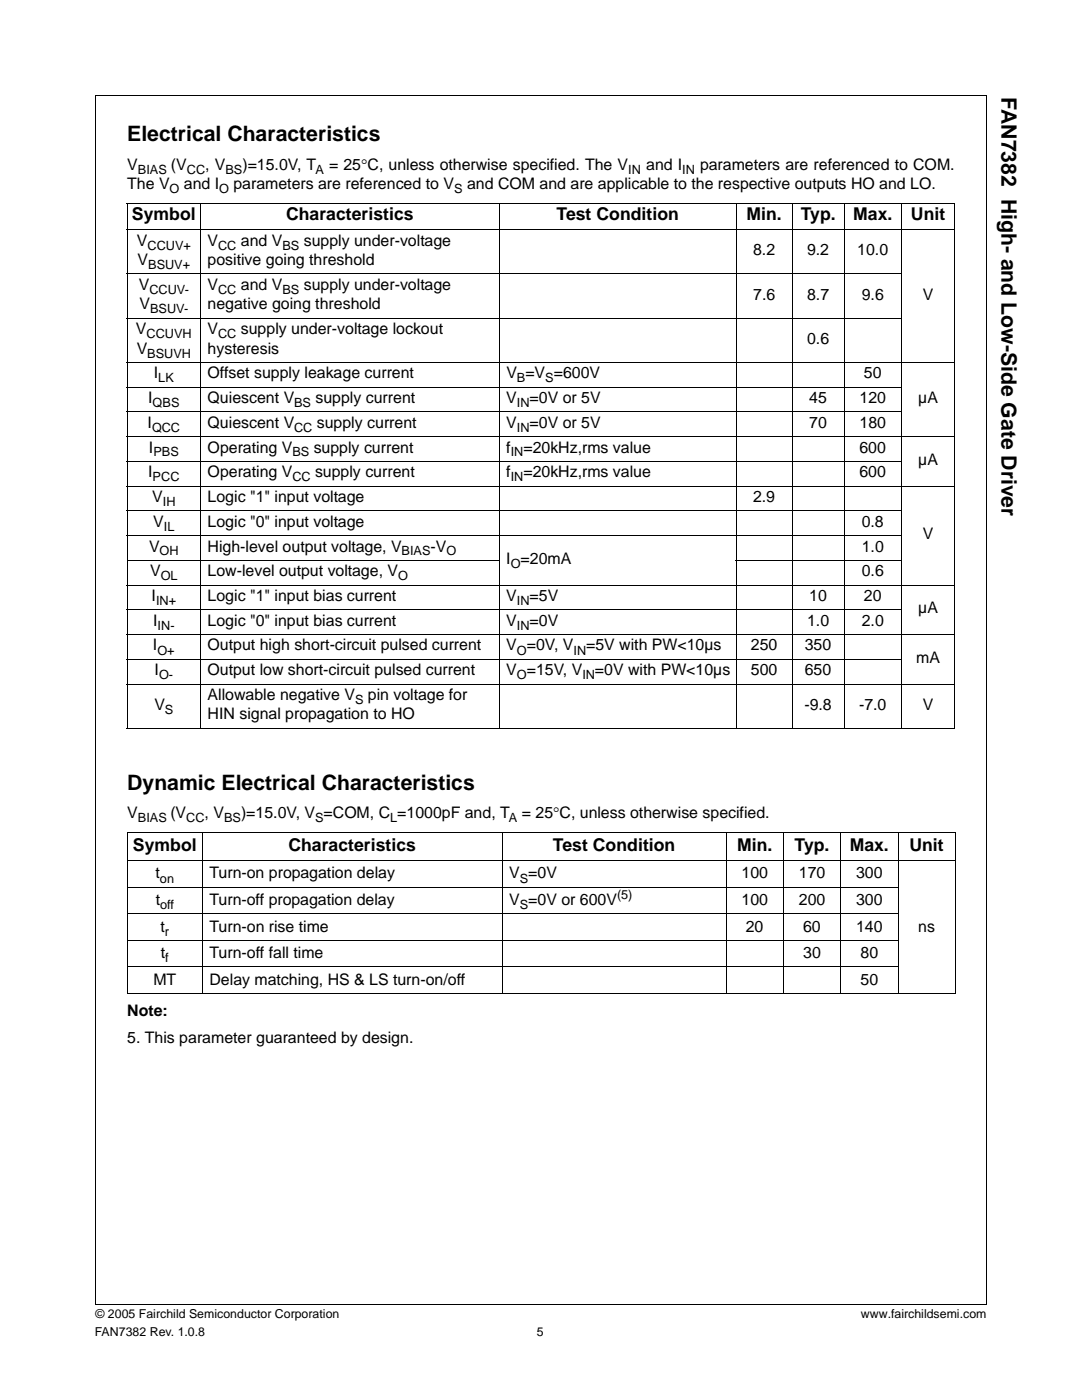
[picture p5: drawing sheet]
<svg xmlns="http://www.w3.org/2000/svg" width="216mm" height="279mm" viewBox="0 0 216 279" stroke-linecap="round" stroke-linejoin="round" font-family="sans-serif">
<defs><g id="words">
<g font-size="4.2">
<text x="199.9" y="19.4" transform="rotate(90 199.9 19.4)">FAN7382 High- and Low-Side Gate Driver</text>
<text x="25.4" y="28.2">Electrical Characteristics</text>
<text x="25.4" y="157.7">Dynamic Electrical Characteristics</text>
</g>
<g font-size="3.5">
<text x="26.3" y="44">Symbol</text>
<text x="57.1" y="44">Characteristics</text>
<text x="111" y="44">Test Condition</text>
<text x="148.9" y="44">Min.</text>
<text x="159.8" y="44">Typ.</text>
<text x="170.3" y="44">Max.</text>
<text x="181.8" y="44">Unit</text>
<text x="26.5" y="169.9">Symbol</text>
<text x="57.5" y="169.9">Characteristics</text>
<text x="110.3" y="169.9">Test Condition</text>
<text x="147.1" y="169.9">Min.</text>
<text x="158.5" y="169.9">Typ.</text>
<text x="169.5" y="169.9">Max.</text>
<text x="181.5" y="169.9">Unit</text>
</g>
<g font-size="3.2">
<text x="25.4" y="33.9">V</text>
<text x="34.1" y="33.9">(V</text>
<text x="41" y="33.9">, V</text>
<text x="48.4" y="33.9">)=15.0V, T</text>
<text x="65.7" y="33.9">= 25°C, unless otherwise specified. The V</text>
<text x="128.9" y="33.9">and I</text>
<text x="139.7" y="33.9">parameters are referenced to COM.</text>
<text x="25.4" y="37.7">The V</text>
<text x="36.7" y="37.7">and I</text>
<text x="46.6" y="37.7">parameters are referenced to V</text>
<text x="93.2" y="37.7">and COM and are applicable to the respective outputs HO and LO.</text>
<text x="27.3" y="49">V</text>
<text x="27.5" y="52.9">V</text>
<text x="41.4" y="52.9">positive going threshold</text>
<text x="41.4" y="49">V</text>
<text x="48.1" y="49">and V</text>
<text x="60.6" y="49">supply under-voltage</text>
<text x="150.3" y="51">8.2</text>
<text x="161" y="51">9.2</text>
<text x="171" y="51">10.0</text>
<text x="27.7" y="57.8">V</text>
<text x="41.4" y="57.8">V</text>
<text x="48.1" y="57.8">and V</text>
<text x="60.6" y="57.8">supply under-voltage</text>
<text x="150.3" y="59.8">7.6</text>
<text x="161.1" y="59.8">8.7</text>
<text x="172" y="59.8">9.6</text>
<text x="184.1" y="59.8">V</text>
<text x="27.8" y="61.7">V</text>
<text x="41.4" y="61.7">negative going threshold</text>
<text x="27.1" y="66.7">V</text>
<text x="27.3" y="70.5">V</text>
<text x="41.4" y="66.7">V</text>
<text x="41.4" y="70.5">hysteresis</text>
<text x="48.1" y="66.7">supply under-voltage lockout</text>
<text x="161.1" y="68.6">0.6</text>
<text x="30.7" y="75.5">I</text>
<text x="41.4" y="75.5">Offset supply leakage current</text>
<text x="101" y="75.5">V =V =600V</text>
<text x="172.4" y="75.5">50</text>
<text x="29.6" y="80.4">I</text>
<text x="41.4" y="80.4">Quiescent V</text>
<text x="63" y="80.4">supply current</text>
<text x="101" y="80.4">V</text>
<text x="105.7" y="80.4">=0V or 5V</text>
<text x="161.5" y="80.4">45</text>
<text x="171.5" y="80.4">120</text>
<text x="183.2" y="80.4">µA</text>
<text x="29.4" y="85.4">I</text>
<text x="41.4" y="85.4">Quiescent V</text>
<text x="63.2" y="85.4">supply current</text>
<text x="101" y="85.4">V</text>
<text x="105.7" y="85.4">=0V or 5V</text>
<text x="161.5" y="85.4">70</text>
<text x="171.5" y="85.4">180</text>
<text x="29.6" y="95.2">I</text>
<text x="29.7" y="90.3">I</text>
<text x="41.4" y="90.3">Operating V</text>
<text x="41.4" y="95.2">Operating V</text>
<text x="62.6" y="90.3">supply current</text>
<text x="62.9" y="95.2">supply current</text>
<text x="101" y="95.2">f</text>
<text x="101" y="90.3">f</text>
<text x="104.4" y="90.3">=20kHz,rms value</text>
<text x="104.4" y="95.2">=20kHz,rms value</text>
<text x="171.5" y="90.3">600</text>
<text x="171.5" y="95.2">600</text>
<text x="183.2" y="92.8">µA</text>
<text x="30.4" y="100.2">V</text>
<text x="41.4" y="100.2">Logic &quot;1&quot; input voltage</text>
<text x="150.3" y="100.2">2.9</text>
<text x="30.6" y="105.1">V</text>
<text x="41.4" y="105.1">Logic &quot;0&quot; input voltage</text>
<text x="172" y="105.1">0.8</text>
<text x="184.1" y="107.6">V</text>
<text x="29.7" y="110.1">V</text>
<text x="41.4" y="110.1">High-level output voltage, V</text>
<text x="85.9" y="110.1">-V</text>
<text x="101" y="112.5">I =20mA</text>
<text x="172" y="110.1">1.0</text>
<text x="30" y="115">V</text>
<text x="30.2" y="120">I</text>
<text x="41.4" y="115">Low-level output voltage, V</text>
<text x="41.4" y="120">Logic &quot;1&quot; input bias current</text>
<text x="101" y="120">V</text>
<text x="105.7" y="120">=5V</text>
<text x="161.5" y="120">10</text>
<text x="172" y="115">0.6</text>
<text x="172.4" y="120">20</text>
<text x="30.6" y="124.9">I</text>
<text x="41.4" y="124.9">Logic &quot;0&quot; input bias current</text>
<text x="101" y="124.9">V</text>
<text x="105.7" y="124.9">=0V</text>
<text x="161.1" y="124.9">1.0</text>
<text x="172" y="124.9">2.0</text>
<text x="183.2" y="122.4">µA</text>
<text x="30.5" y="129.8">I</text>
<text x="41.4" y="129.8">Output high short-circuit pulsed current</text>
<text x="101" y="129.8">V =0V, V</text>
<text x="117" y="129.8">=5V with PW&lt;10µs</text>
<text x="149.8" y="129.8">250</text>
<text x="160.6" y="129.8">350</text>
<text x="30.8" y="134.8">I</text>
<text x="41.4" y="134.8">Output low short-circuit pulsed current</text>
<text x="101" y="134.8">V =15V, V</text>
<text x="118.7" y="134.8">=0V with PW&lt;10µs</text>
<text x="149.8" y="134.8">500</text>
<text x="160.6" y="134.8">650</text>
<text x="182.8" y="132.3">mA</text>
<text x="30.8" y="141.6">V</text>
<text x="41.4" y="143.6">HIN signal propagation to HO</text>
<text x="41.4" y="139.7">Allowable negative V</text>
<text x="73.4" y="139.7">pin voltage for</text>
<text x="160.5" y="141.6">-9.8</text>
<text x="171.4" y="141.6">-7.0</text>
<text x="184.1" y="141.6">V</text>
<text x="25.4" y="163.3">V</text>
<text x="34" y="163.3">(V</text>
<text x="40.8" y="163.3">, V</text>
<text x="48.1" y="163.3">)=15.0V, V =COM, C =1000pF and, T</text>
<text x="104.1" y="163.3">= 25°C, unless otherwise specified.</text>
<text x="31.1" y="175.3">t</text>
<text x="41.8" y="175.3">Turn-on propagation delay</text>
<text x="101.6" y="175.3">V =0V</text>
<text x="148" y="175.3">100</text>
<text x="159.4" y="175.3">170</text>
<text x="170.8" y="175.3">300</text>
<text x="31.1" y="180.6">t</text>
<text x="32" y="185.9">t</text>
<text x="41.8" y="180.6">Turn-off propagation delay</text>
<text x="41.8" y="185.9">Turn-on rise time</text>
<text x="101.6" y="180.6">V =0V or 600V</text>
<text x="148" y="180.6">100</text>
<text x="148.8" y="185.9">20</text>
<text x="159.4" y="180.6">200</text>
<text x="160.2" y="185.9">60</text>
<text x="170.8" y="185.9">140</text>
<text x="170.8" y="180.6">300</text>
<text x="183.2" y="185.9">ns</text>
<text x="32.1" y="191.2">t</text>
<text x="41.8" y="191.2">Turn-off fall time</text>
<text x="160.3" y="191.2">30</text>
<text x="171.7" y="191.2">80</text>
<text x="30.6" y="196.5">MT</text>
<text x="41.8" y="196.5">Delay matching, HS &amp; LS turn-on/off</text>
<text x="171.7" y="196.5">50</text>
<text x="25.4" y="202.8">Note:</text>
<text x="25.4" y="208.1">5. This parameter guaranteed by design.</text>
</g>
<g font-size="2.5">
<text x="27.5" y="34.6">BIAS</text>
<text x="37.3" y="34.6">CC</text>
<text x="45" y="34.6">BS</text>
<text x="62.9" y="34.6">A</text>
<text x="125.4" y="34.6">IN</text>
<text x="136.1" y="34.6">IN</text>
<text x="33.8" y="38.5">O</text>
<text x="43.8" y="38.5">O</text>
<text x="90.6" y="38.5">S</text>
<text x="29.4" y="49.8">CCUV+</text>
<text x="29.6" y="53.7">BSUV+</text>
<text x="43.5" y="49.8">CC</text>
<text x="56.3" y="49.8">BS</text>
<text x="29.8" y="58.7">CCUV-</text>
<text x="43.5" y="58.7">CC</text>
<text x="56.3" y="58.7">BS</text>
<text x="30" y="62.5">BSUV-</text>
<text x="29.3" y="67.5">CCUVH</text>
<text x="29.4" y="71.4">BSUVH</text>
<text x="43.5" y="67.5">CC</text>
<text x="31.6" y="76.3">LK</text>
<text x="103.1" y="76.3">B</text>
<text x="108.8" y="76.3">S</text>
<text x="30.5" y="81.2">QBS</text>
<text x="58.7" y="81.2">BS</text>
<text x="103.1" y="81.2">IN</text>
<text x="30.3" y="86.2">QCC</text>
<text x="58.7" y="86.2">CC</text>
<text x="103.1" y="86.2">IN</text>
<text x="30.6" y="91.1">PBS</text>
<text x="58.3" y="91.1">BS</text>
<text x="101.9" y="91.1">IN</text>
<text x="30.5" y="96">PCC</text>
<text x="32.5" y="101">IH</text>
<text x="58.3" y="96">CC</text>
<text x="101.9" y="96">IN</text>
<text x="32.7" y="105.9">IL</text>
<text x="31.9" y="110.8">OH</text>
<text x="80.1" y="110.8">BIAS</text>
<text x="89.1" y="110.8">O</text>
<text x="101.9" y="113.3">O</text>
<text x="32.1" y="115.8">OL</text>
<text x="79.4" y="115.8">O</text>
<text x="31.1" y="120.7">IN+</text>
<text x="31.5" y="125.7">IN-</text>
<text x="103.1" y="120.7">IN</text>
<text x="103.1" y="125.7">IN</text>
<text x="31.4" y="130.6">O+</text>
<text x="103.1" y="130.6">O</text>
<text x="114.4" y="130.6">IN</text>
<text x="31.7" y="135.6">O-</text>
<text x="103.1" y="135.6">O</text>
<text x="116.2" y="135.6">IN</text>
<text x="32.9" y="142.4">S</text>
<text x="70.8" y="140.5">S</text>
<text x="27.5" y="164.1">BIAS</text>
<text x="37.2" y="164.1">CC</text>
<text x="44.7" y="164.1">BS</text>
<text x="62.9" y="164.1">S</text>
<text x="77.9" y="164.1">L</text>
<text x="101.6" y="164.1">A</text>
<text x="31.9" y="176.1">on</text>
<text x="103.7" y="176.1">S</text>
<text x="123.1" y="179.3">(5)</text>
<text x="31.9" y="181.4">off</text>
<text x="103.7" y="181.4">S</text>
<text x="32.9" y="186.7">r</text>
<text x="33" y="192">f</text>
<text x="19" y="263">© 2005 Fairchild Semiconductor Corporation</text>
<text x="171.8" y="263">www.fairchildsemi.com</text>
<text x="18.9" y="266.7">FAN7382 Rev. 1.0.8</text>
<text x="107.1" y="266.7">5</text>
</g>
</g></defs>
<g fill="none" stroke="#000" stroke-width=".2">
<path d="M19 19v241.3M19 19.1h177.9M196.8 19.1v241.3M25.3 40.6h165.3M25.3 45.8h165.3M25.3 54.7h154.7M25.4 40.7v104.6M40 40.5v104.9M99.6 40.5v104.9M146.9 40.5v104.9M158.1 40.5v104.9M168.4 40.5v104.9"/>
<path d="M179.9 40.5v104.9M190.5 40.7v104.6M25.3 63.5h154.7M25.3 72.3h165.3M25.3 77.3h154.7M25.3 82.2h154.7M25.3 87.1h165.3M25.3 92.1h154.7M25.3 97h165.3M25.3 102h154.7M25.3 106.9h154.7M25.3 111.8h74.4"/>
<path d="M25.3 116.8h165.3M146.8 111.8h33.2M25.3 121.7h154.7M25.3 126.6h165.3M25.3 131.6h154.7M25.3 136.5h165.3M25.3 145.4h165.3M25.3 166.2h165.4M25.3 171.8h165.4M25.3 177.1h154M25.4 166.2v32M40.4 166.1v32.3"/>
<path d="M100.2 166.1v32.3M144.9 166.1v32.3M156.3 166.1v32.3M167.8 166.1v32.3M179.2 166.1v32.3M190.6 166.2v32M25.3 182.4h154M25.3 187.7h154M25.3 193h154M25.3 198.3h165.4M19 260.3h177.8"/>
</g>
<use href="#words"/>
</svg>
